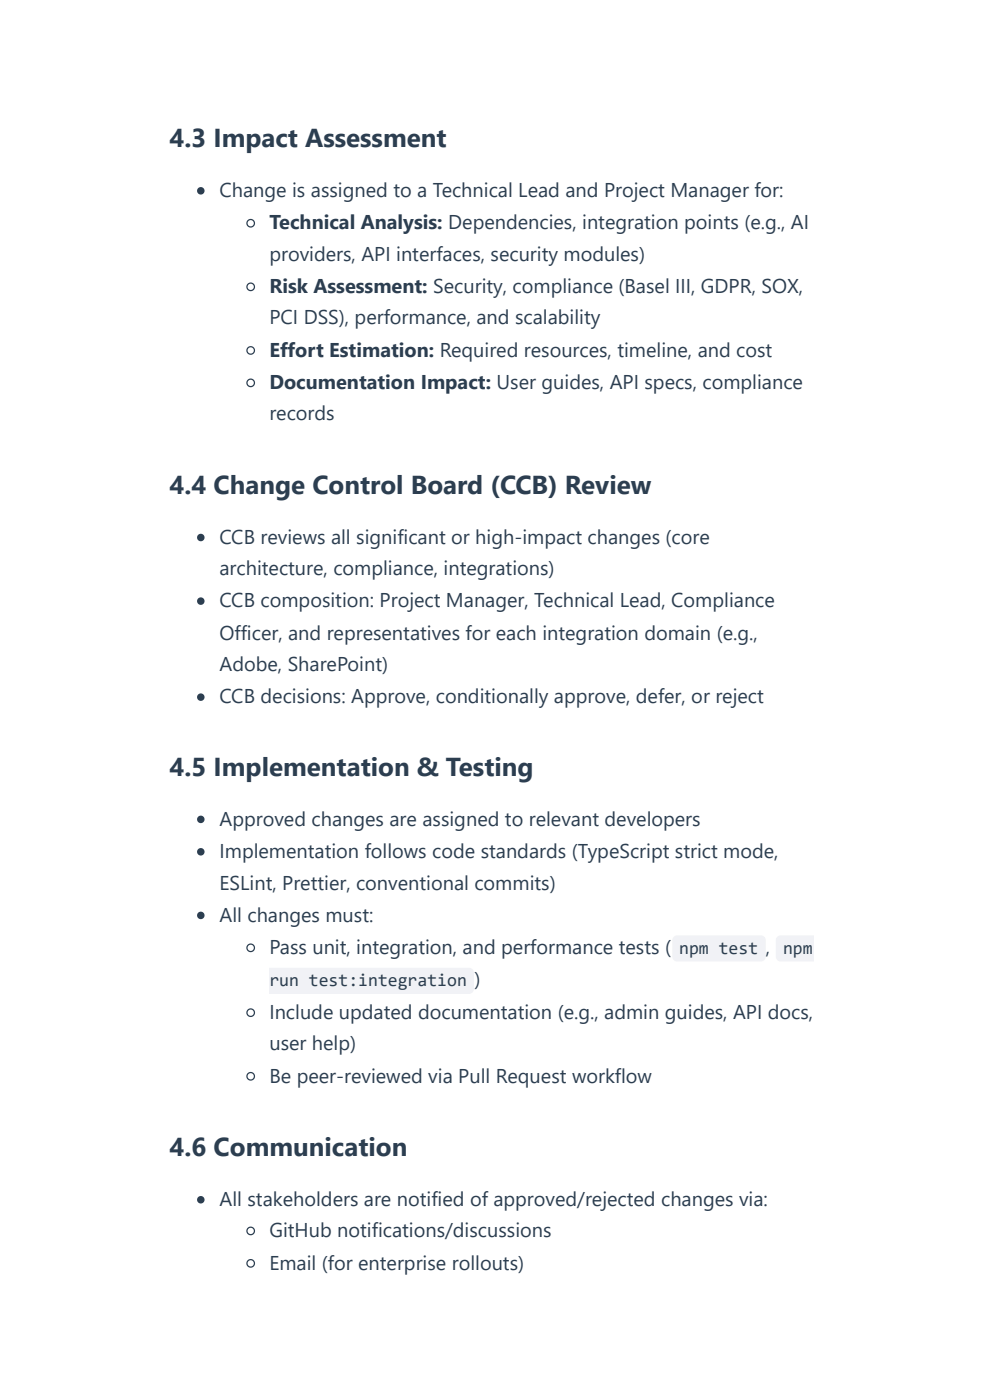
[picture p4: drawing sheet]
<svg xmlns="http://www.w3.org/2000/svg" width="210mm" height="297mm" viewBox="0 0 210 297" stroke-linecap="round" stroke-linejoin="round" font-family="sans-serif">
<defs><g id="words">
<g font-size="5.5" fill="#2c3e50">
<text x="36" y="31.2">4.3 Impact Assessment</text>
<text x="36" y="104.8">4.4 Change Control Board (CCB) Review</text>
<text x="36" y="164.6">4.5 Implementation &amp; Testing</text>
<text x="36" y="245.3">4.6 Communication</text>
</g>
<g font-size="4.2" fill="#2c3e50">
<text x="46.6" y="41.8">Change is assigned to a Technical Lead and Project Manager for:</text>
<text x="57.1" y="48.7">Technical Analysis: Dependencies, integration points (e.g., AI</text>
<text x="57.1" y="55.3">providers, API interfaces, security modules)</text>
<text x="57.1" y="62.2">Risk Assessment: Security, compliance (Basel III, GDPR, SOX,</text>
<text x="57.1" y="68.8">PCI DSS), performance, and scalability</text>
<text x="57.1" y="75.7">Effort Estimation: Required resources, timeline, and cost</text>
<text x="57.1" y="82.6">Documentation Impact: User guides, API specs, compliance</text>
<text x="57.1" y="89.2">records</text>
<text x="46.6" y="115.4">CCB reviews all significant or high-impact changes (core</text>
<text x="46.6" y="122">architecture, compliance, integrations)</text>
<text x="46.6" y="128.9">CCB composition: Project Manager, Technical Lead, Compliance</text>
<text x="46.6" y="135.7">Officer, and representatives for each integration domain (e.g.,</text>
<text x="46.6" y="142.3">Adobe, SharePoint)</text>
<text x="46.6" y="149.2">CCB decisions: Approve, conditionally approve, defer, or reject</text>
<text x="46.6" y="175.2">Approved changes are assigned to relevant developers</text>
<text x="46.6" y="182">Implementation follows code standards (TypeScript strict mode,</text>
<text x="46.6" y="188.9">ESLint, Prettier, conventional commits)</text>
<text x="46.6" y="195.5">All changes must:</text>
<text x="57.1" y="202.4">Pass unit, integration, and performance tests (</text>
<text x="100.6" y="209.3">)</text>
<text x="57.1" y="216.2">Include updated documentation (e.g., admin guides, API docs,</text>
<text x="57.1" y="222.8">user help)</text>
<text x="57.1" y="229.7">Be peer-reviewed via Pull Request workflow</text>
<text x="46.6" y="255.9">All stakeholders are notified of approved/rejected changes via:</text>
<text x="57.1" y="262.5">GitHub notifications/discussions</text>
<text x="57.1" y="269.3">Email (for enterprise rollouts)</text>
</g>
<g font-size="3.8" fill="#2c3e50">
<text x="144.1" y="202.4">npm test ,</text>
<text x="166.1" y="202.4">npm</text>
<text x="57.1" y="209.3">run test:integration</text>
</g>
</g></defs>
<circle cx="42.6" cy="40.5" r=".79" fill="#2c3e50"/>
<g fill="none" stroke="#2c3e50" stroke-width=".26">
<circle cx="53.2" cy="47.4" r=".79"/>
<circle cx="53.2" cy="74.3" r=".79"/>
<circle cx="53.2" cy="60.9" r=".79"/>
<circle cx="53.2" cy="81.2" r=".79"/>
</g>
<g fill="#2c3e50">
<circle cx="42.6" cy="114" r=".79"/>
<circle cx="42.6" cy="127.5" r=".79"/>
<circle cx="42.6" cy="147.9" r=".79"/>
<circle cx="42.6" cy="173.8" r=".79"/>
<circle cx="42.6" cy="180.7" r=".79"/>
<circle cx="42.6" cy="194.2" r=".79"/>
</g>
<circle cx="53.2" cy="201.1" r=".79" fill="none" stroke="#2c3e50" stroke-width=".26"/>
<g fill="#f1f2f6">
<path d="M142.9 198.7l.8-.3h17.7a1.06 1.06 0 0 1 1.1 1.1v3.4a1.06 1.06 0 0 1-1.1 1.1h-17.7a1.06 1.06 0 0 1-1.1-1.1v-3.4z"/>
<path d="M164.9 198.7l.7-.3h7v5.6h-7a1.06 1.06 0 0 1-1-1.1v-3.4z"/>
<path d="M57.1 205.3h42.4a1.06 1.06 0 0 1 1 1.1v3.4a1.06 1.06 0 0 1-1 1.1h-42.4z"/>
</g>
<g fill="none" stroke="#2c3e50" stroke-width=".26">
<circle cx="53.2" cy="214.8" r=".79"/>
<circle cx="53.2" cy="228.3" r=".79"/>
</g>
<circle cx="42.6" cy="254.5" r=".79" fill="#2c3e50"/>
<g fill="none" stroke="#2c3e50" stroke-width=".26">
<circle cx="53.2" cy="261.1" r=".79"/>
<circle cx="53.2" cy="268" r=".79"/>
</g>
<use href="#words"/>
</svg>
